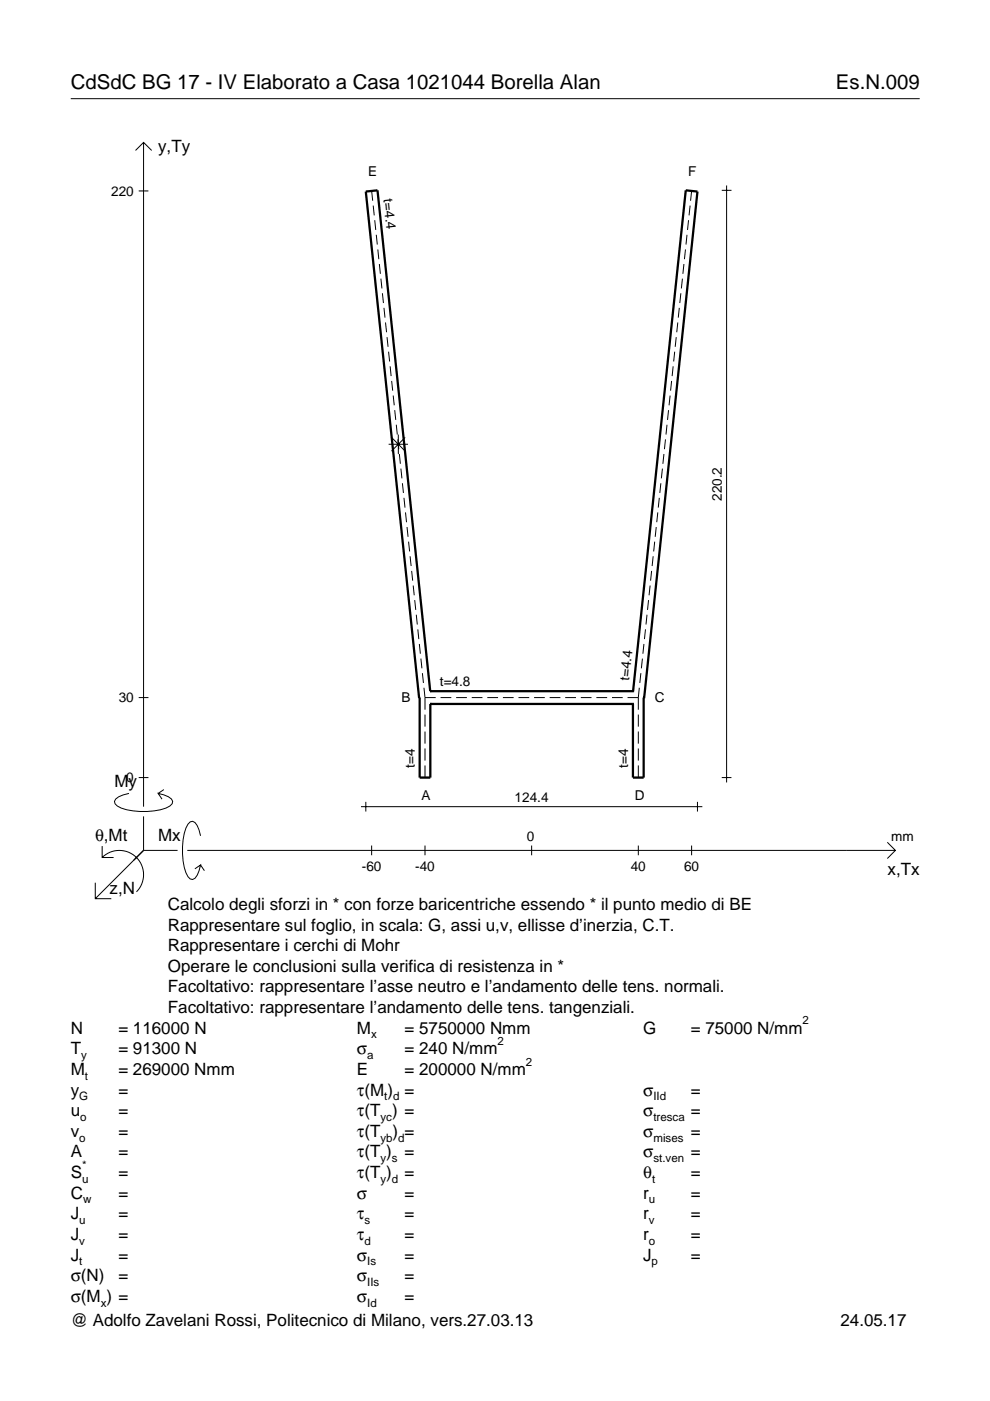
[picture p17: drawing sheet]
<svg xmlns="http://www.w3.org/2000/svg" width="210mm" height="297mm" viewBox="0 0 210 297" stroke-linecap="round" stroke-linejoin="round" font-family="sans-serif">
<defs><g id="words">
<g font-size="4.3">
<text x="15" y="18.9">CdSdC BG 17 - IV Elaborato a Casa 1021044 Borella Alan</text>
<text x="177.2" y="18.9">Es.N.009</text>
</g>
<g font-size="3.6">
<text x="33.5" y="32.3">y,Ty</text>
<text x="24.3" y="166.9">My</text>
<text x="20.1" y="178.2">θ,Mt</text>
<text x="33.5" y="178.2">Mx</text>
<text x="188.2" y="185.5">x,Tx</text>
<text x="23.2" y="189.6">z,N</text>
<text x="35.6" y="192.9">Calcolo degli sforzi in * con forze baricentriche essendo * il punto medio di BE</text>
<text x="35.6" y="197.3">Rappresentare sul foglio, in scala: G, assi u,v, ellisse d’inerzia, C.T.</text>
<text x="35.6" y="201.7">Rappresentare i cerchi di Mohr</text>
<text x="35.6" y="206">Operare le conclusioni sulla verifica di resistenza in *</text>
<text x="35.6" y="210.4">Facoltativo: rappresentare l’asse neutro e l’andamento delle tens. normali.</text>
<text x="35.6" y="214.8">Facoltativo: rappresentare l’andamento delle tens. tangenziali.</text>
<text x="15" y="219.2">N</text>
<text x="25.1" y="219.2">= 116000 N</text>
<text x="75.7" y="219.2">M</text>
<text x="85.8" y="219.2">= 5750000 Nmm</text>
<text x="136.4" y="219.2">G</text>
<text x="146.5" y="219.2">= 75000 N/mm</text>
<text x="15" y="227.9">M</text>
<text x="15" y="223.5">T</text>
<text x="25.1" y="223.5">= 91300 N</text>
<text x="25.1" y="227.9">= 269000 Nmm</text>
<text x="75.7" y="223.5">σ</text>
<text x="75.7" y="227.9">E</text>
<text x="85.8" y="223.5">= 240 N/mm</text>
<text x="85.8" y="227.9">= 200000 N/mm</text>
<text x="15" y="232.3">y</text>
<text x="25.1" y="232.3">=</text>
<text x="75.7" y="232.3">τ(M ) =</text>
<text x="136.4" y="232.3">σ</text>
<text x="146.5" y="232.3">=</text>
<text x="15" y="236.7">u</text>
<text x="25.1" y="236.7">=</text>
<text x="75.7" y="236.7">τ(T ) =</text>
<text x="136.4" y="236.7">σ</text>
<text x="146.5" y="236.7">=</text>
<text x="15" y="241">v</text>
<text x="15" y="245.4">A</text>
<text x="25.1" y="241">=</text>
<text x="25.1" y="245.4">=</text>
<text x="75.7" y="245.4">τ(T )</text>
<text x="75.7" y="241">τ(T</text>
<text x="83.3" y="241">) =</text>
<text x="85.8" y="245.4">=</text>
<text x="136.4" y="241">σ</text>
<text x="136.4" y="245.4">σ</text>
<text x="146.5" y="241">=</text>
<text x="146.5" y="245.4">=</text>
<text x="15" y="249.8">S</text>
<text x="25.1" y="249.8">=</text>
<text x="75.7" y="249.8">τ(T )</text>
<text x="85.8" y="249.8">=</text>
<text x="136.4" y="249.8">θ</text>
<text x="146.5" y="249.8">=</text>
<text x="15" y="254.2">C</text>
<text x="25.1" y="254.2">=</text>
<text x="75.7" y="254.2">σ</text>
<text x="85.8" y="254.2">=</text>
<text x="136.4" y="254.2">r</text>
<text x="146.5" y="254.2">=</text>
<text x="15" y="258.5">J</text>
<text x="15" y="262.9">J</text>
<text x="25.1" y="258.5">=</text>
<text x="25.1" y="262.9">=</text>
<text x="75.7" y="258.5">τ</text>
<text x="75.7" y="262.9">τ</text>
<text x="85.8" y="258.5">=</text>
<text x="85.8" y="262.9">=</text>
<text x="136.4" y="258.5">r</text>
<text x="136.4" y="262.9">r</text>
<text x="146.5" y="258.5">=</text>
<text x="146.5" y="262.9">=</text>
<text x="15" y="267.3">J</text>
<text x="25.1" y="267.3">=</text>
<text x="75.7" y="267.3">σ</text>
<text x="85.8" y="267.3">=</text>
<text x="136.4" y="267.3">J</text>
<text x="146.5" y="267.3">=</text>
<text x="15" y="271.7">σ(N)</text>
<text x="25.1" y="271.7">=</text>
<text x="75.7" y="271.7">σ</text>
<text x="85.8" y="271.7">=</text>
<text x="15" y="281.2">@ Adolfo Zavelani Rossi, Politecnico di Milano, vers.27.03.13</text>
<text x="15" y="276">σ(M ) =</text>
<text x="75.7" y="276">σ</text>
<text x="85.8" y="276">=</text>
<text x="178.2" y="281.2">24.05.17</text>
</g>
<g font-size="2.9">
<text x="23.6" y="41.5">220</text>
<text x="78" y="37.3">E</text>
<text x="145.9" y="37.3">F</text>
<text x="81.3" y="42.3" transform="rotate(84 81.3 42.3)">t=4.4</text>
<text x="153" y="106.2" transform="rotate(-90 153 106.2)">220.2</text>
<text x="25.2" y="148.9">30</text>
<text x="85.1" y="148.8">B</text>
<text x="93.3" y="145.5">t=4.8</text>
<text x="133.4" y="144.4" transform="rotate(-84 133.4 144.4)">t=4.4</text>
<text x="138.8" y="148.8">C</text>
<text x="26.8" y="165.9">0</text>
<text x="87.9" y="162.8" transform="rotate(-90 87.9 162.8)">t=4</text>
<text x="133.2" y="162.8" transform="rotate(-90 133.2 162.8)">t=4</text>
<text x="89.4" y="169.7">A</text>
<text x="109.1" y="170">124.4</text>
<text x="134.6" y="169.7">D</text>
<text x="111.7" y="178.2">0</text>
<text x="189" y="178.2">mm</text>
<text x="76.7" y="184.7">-60</text>
<text x="88" y="184.7">-40</text>
<text x="133.7" y="184.7">40</text>
<text x="145" y="184.7">60</text>
</g>
<g font-size="2.4">
<text x="78.7" y="220.2">x</text>
<text x="105.5" y="221.5">2</text>
<text x="170.2" y="217.2">2</text>
<text x="17.2" y="224.5">y</text>
<text x="77.9" y="224.5">a</text>
<text x="111.5" y="225.9">2</text>
<text x="16.8" y="233.3">G</text>
<text x="18" y="228.9">t</text>
<text x="81.5" y="233.3">t d</text>
<text x="138.5" y="233.3">IId</text>
<text x="17" y="237.7">o</text>
<text x="80.7" y="237.7">yc</text>
<text x="138.5" y="237.7">tresca</text>
<text x="16.8" y="242">o</text>
<text x="80.7" y="242">yb d</text>
<text x="138.5" y="242">mises</text>
<text x="17.4" y="250.8">u</text>
<text x="17.4" y="247.8">*</text>
<text x="80.7" y="246.4">y s</text>
<text x="80.7" y="250.8">y d</text>
<text x="138.2" y="250.8">t</text>
<text x="138.5" y="246.4">st.ven</text>
<text x="17.6" y="255.2">w</text>
<text x="137.6" y="255.2">u</text>
<text x="16.8" y="259.5">u</text>
<text x="16.8" y="263.9">v</text>
<text x="77.3" y="259.5">s</text>
<text x="77.3" y="263.9">d</text>
<text x="137.6" y="259.5">v</text>
<text x="137.6" y="263.9">o</text>
<text x="16.8" y="268.3">t</text>
<text x="77.9" y="268.3">Is</text>
<text x="138.2" y="268.3">p</text>
<text x="77.9" y="272.7">IIs</text>
<text x="21.4" y="277">x</text>
<text x="77.9" y="277">Id</text>
</g>
</g></defs>
<g fill="none" stroke="#000" stroke-width=".21">
<path d="M15 20.9h180M28.7 31.9l1.7-1.7 1.8 1.7M30.4 30.2v140.8M154.1 39.3v126.6M29.4 40.5h2.1M78.8 40.5l.2 2.1M79.1 43.6l.2 2.1M79.4 46.7l.3 2.1M79.8 49.8l.2 2.1M80.1 52.9l.2 2.1M80.4 56l.2 2.1M80.8 59.1l.2 2.1"/>
<path d="M144.7 59.1l-.2 2.1M145 56l-.2 2.1M145.3 52.9l-.2 2.1M145.7 49.8l-.3 2.1M146 46.7l-.2 2.1M146.3 43.6l-.2 2.1M146.6 40.5l-.2 2.1M153 40.4h2.1M81.1 62.2l.2 2.1M81.4 65.3l.2 2M81.7 68.4l.3 2M82.1 71.5l.2 2"/>
<path d="M82.4 74.6l.2 2M82.7 77.7l.2 2M142.7 77.7l-.2 2M143 74.6l-.2 2M143.4 71.5l-.2 2M143.7 68.4l-.2 2M144 65.3l-.2 2M144.4 62.2l-.3 2.1M82.4 94.2h4.1M83 92.7l2.9 3M83 80.8l.3 2M83.4 83.9l.2 2"/>
<path d="M83.7 87l.2 2M84 90.1l.2 2M84.3 93.2l.3 2M84.4 92.1l.1 4.2M84.7 96.3l.2 2M85 99.4l.2 2M85.9 92.7l-2.9 3M140.4 99.4l-.2 2M140.8 96.3l-.3 2M141.1 93.2l-.2 2M141.4 90.1l-.2 2M141.7 87l-.2 2"/>
<path d="M142.1 83.9l-.2 2M142.4 80.8l-.2 2M85.3 102.5l.2 2M85.6 105.6l.3 2M86 108.6l.2 2.1M86.3 111.7l.2 2.1M86.6 114.8l.2 2.1M86.9 117.9l.3 2.1M138.5 117.9l-.2 2.1M138.8 114.8l-.2 2.1M139.1 111.7l-.2 2.1M139.5 108.6l-.3 2.1"/>
<path d="M139.8 105.6l-.2 2M140.1 102.5l-.2 2M87.3 121l.2 2.1M87.6 124.1l.2 2.1M87.9 127.2l.2 2.1M88.3 130.3l.2 2.1M88.6 133.4l.2 2.1M88.9 136.5l.2 2.1M89.2 139.6l.3 2.1M136.2 139.6l-.2 2.1M136.5 136.5l-.2 2.1M136.9 133.4l-.3 2.1"/>
<path d="M137.2 130.3l-.2 2.1M137.5 127.2l-.2 2.1M137.8 124.1l-.2 2.1M138.2 121l-.3 2.1M29.4 147.9h2.1M89.6 142.7l.2 2.1M89.9 145.8l.2 2.1M90.1 147.9h2.3M90.1 147.9v2.6M90.1 151.5v2.6M90.1 155.1v2.6M90.1 158.7v2.6"/>
<path d="M93.4 147.9h2.3M96.7 147.9h2.3M100 147.9h2.3M103.3 147.9h2.3M106.6 147.9h2.3M109.9 147.9h2.3M113.2 147.9h2.3M116.5 147.9h2.3M119.8 147.9h2.3M123.1 147.9h2.3M126.4 147.9h2.3M129.8 147.9h2.2"/>
<path d="M133.1 147.9h2.2M135.3 147.9v2.6M135.3 151.5v2.6M135.3 155.1v2.6M135.3 158.7v2.6M135.5 145.8l-.2 2.1M135.9 142.7l-.2 2.1M21.7 179.4v2.4h2.4M27.3 168.2a3.6 3.6 0 0 0-3 1.7l.1 .5a5.6 5.6 0 0 0 3.8 1.5 13.4 13.4 0 0 0 7.8-1l.5-.5 .1-.5a3.6 3.6 0 0 0-3.1-1.7l.8 1.2M29.4 164.9h2.1M30.4 173.1v7.2M34.7 167.4l-1.2 .8"/>
<path d="M42.5 177.2a3.6 3.6 0 0 0-1.7-3.1l-.5 .2a5.7 5.7 0 0 0-1.5 3.7 13.3 13.3 0 0 0 1 7.9l.5 .5 .5 .1a3.6 3.6 0 0 0 1.7-3.1l-1.2 .8M76.5 171h72.4M77.6 170v2.1M78.8 179.3v2M90.1 162.3v2.6M90.1 179.3v2M112.7 179.3v2M135.3 162.3v2.6M135.3 179.3v2M146.6 179.3v2M147.9 170v2.1M153 164.9h2.1"/>
<path d="M188.1 178.6l1.7 1.7-1.7 1.7M20.2 187.2v3.3h3.4M21.7 181.8a5.1 5.1 0 0 1 7.2 0 5.1 5.1 0 0 1 0 7.3M30.4 180.3l-10.2 10.2M30.4 180.3h7.2M39.7 180.3h150.1M42.5 183.4l.8 1.2"/>
</g>
<path d="M88.9 147.9h.1v17h2.2v-15.6M91.2 146.5h.1M91.2 146.5h43M91.2 146.5l-11.2-106.1-2.4 .2 11.3 107.4M91.2 149.3h.1M91.2 149.3h43M134.2 149.3h.1M134.2 146.5h.1M134.2 146.5l11.2-106.1 2.5 .2-11.3 107.4M136.6 147.9h-.1v17h-2.3v-15.6" fill="none" stroke="#000" stroke-width=".48"/>
<use href="#words"/>
</svg>
